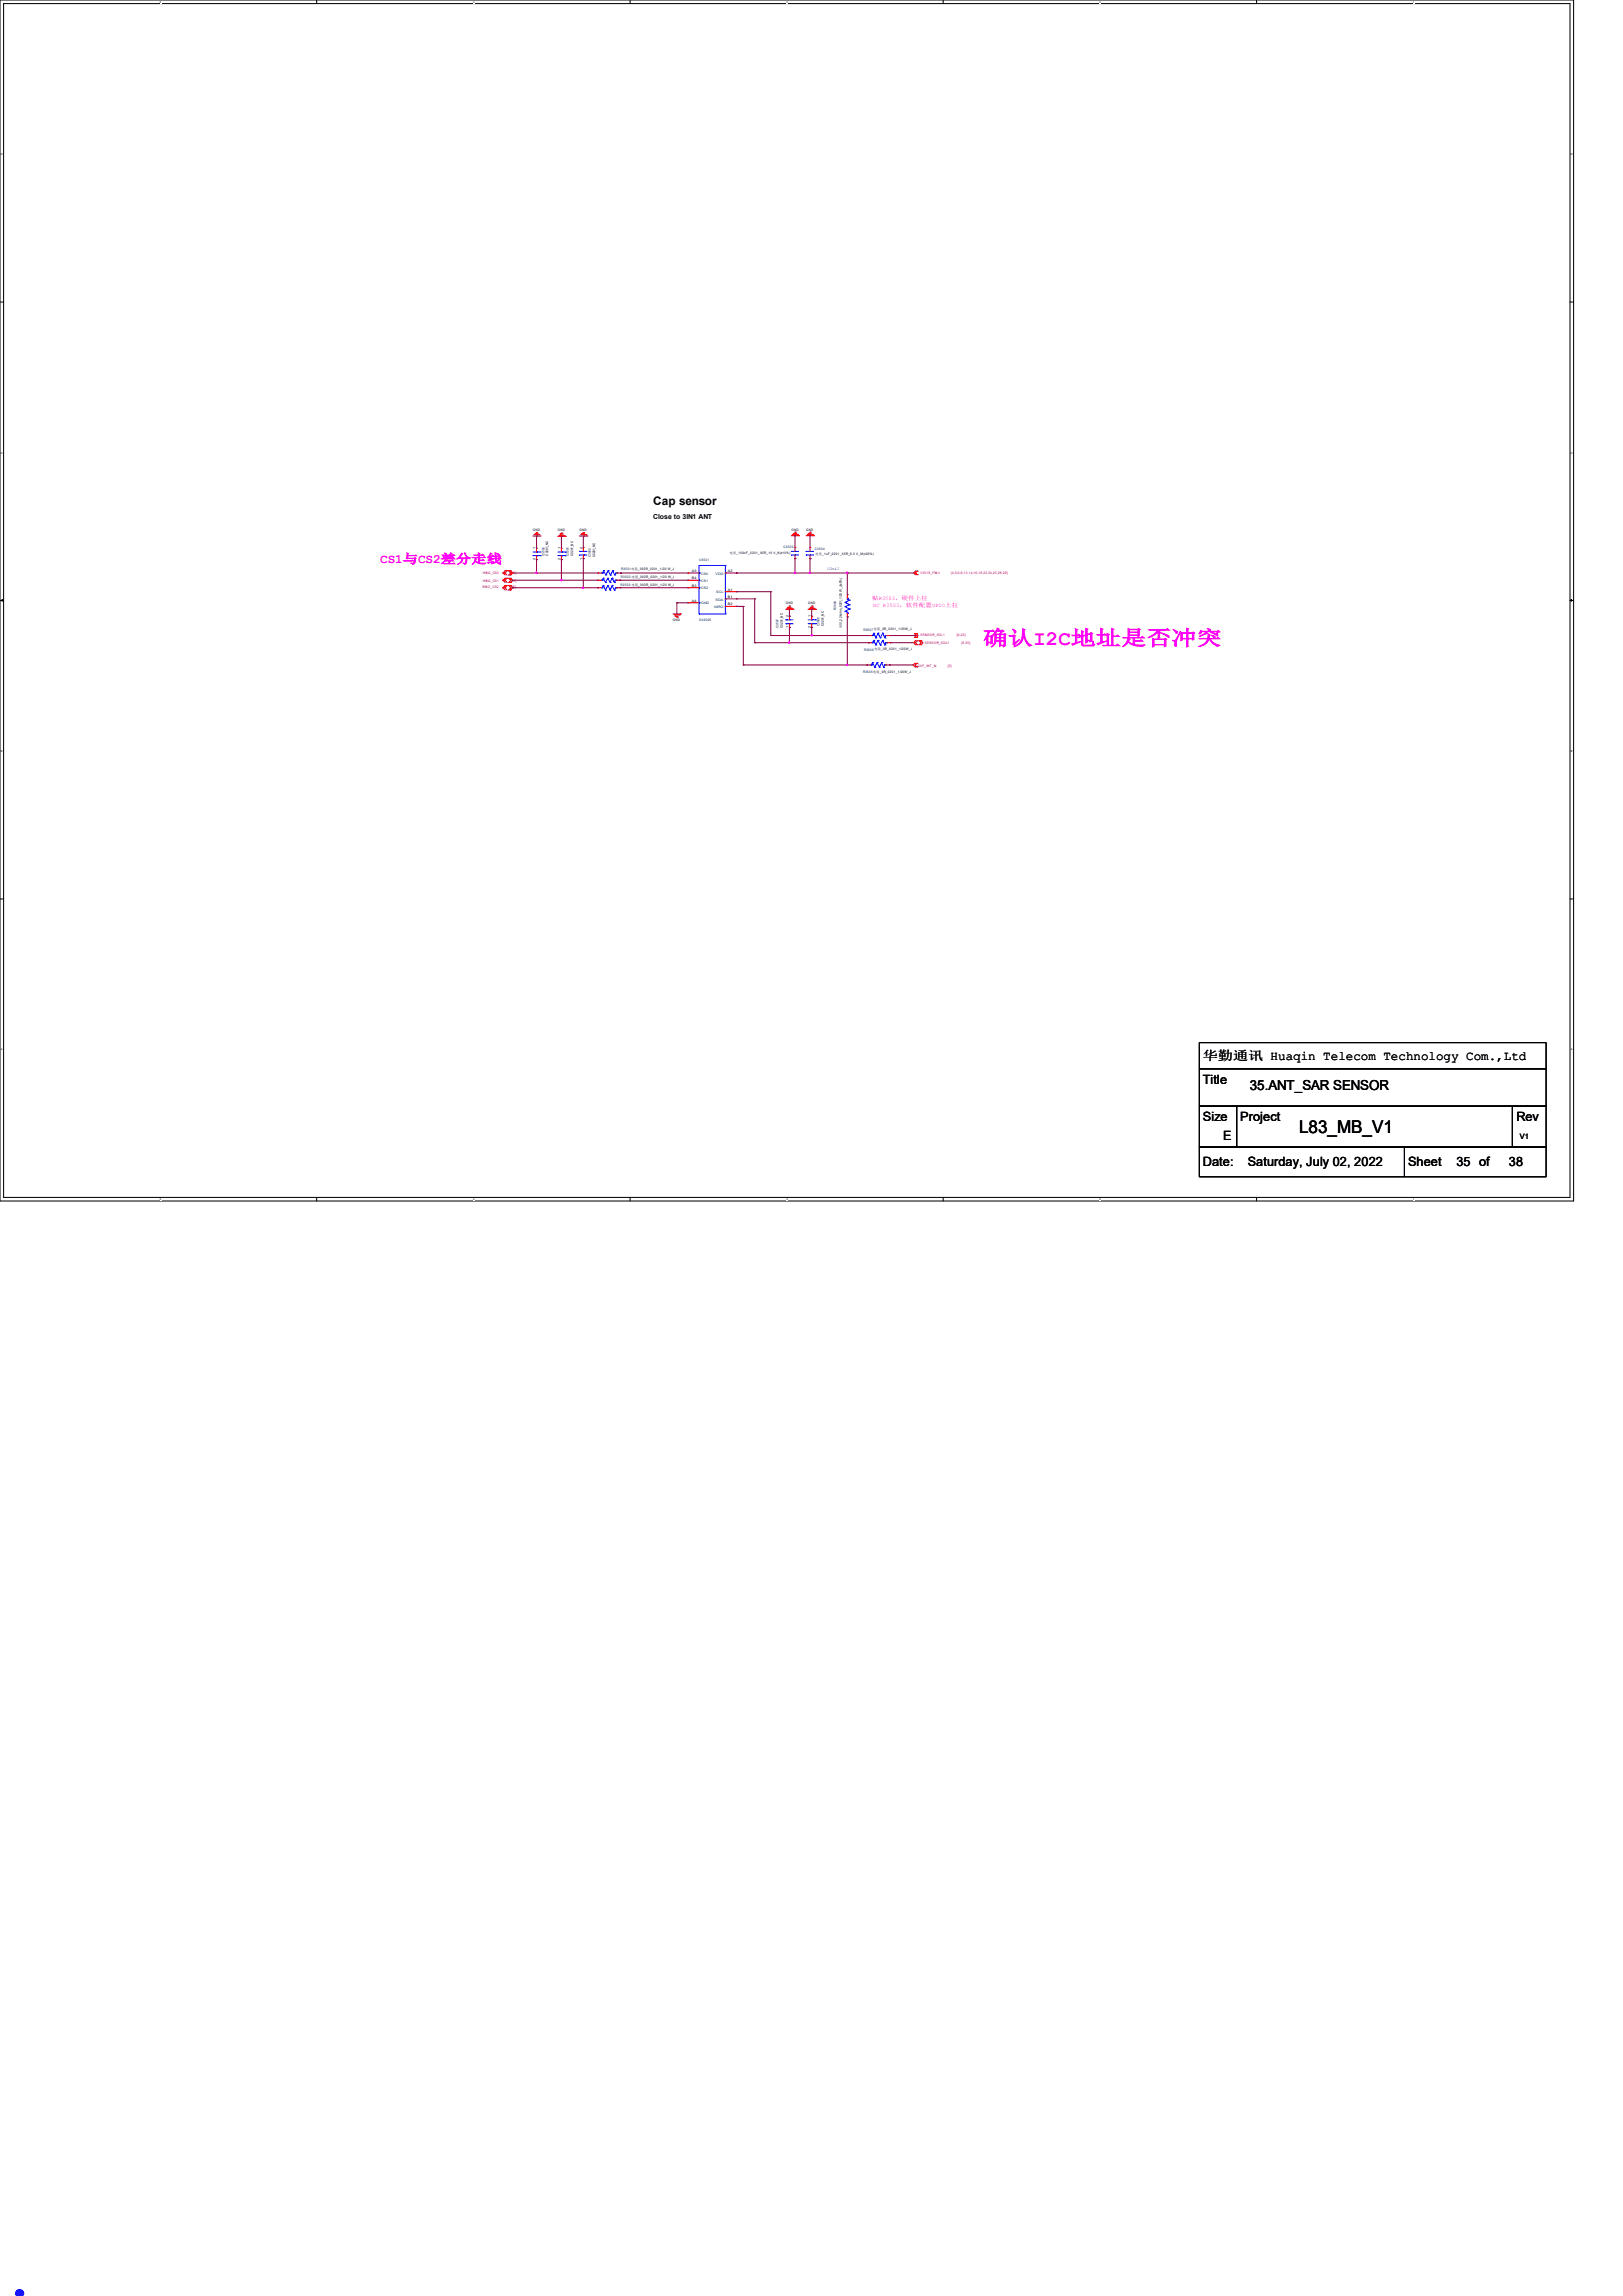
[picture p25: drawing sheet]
<svg xmlns="http://www.w3.org/2000/svg" width="210mm" height="297mm" viewBox="0 0 210 297" stroke-linecap="round" stroke-linejoin="round" font-family="sans-serif">
<defs><g id="words">
<text font-size="8.5" fill="#00f" x="0" y="297">.</text>
<text font-size="2.7" fill="#f0f" x="127.2" y="83.4">确认I2C地址是否冲突</text>
<text font-size="2.3" x="168.1" y="146.6">L83_MB_V1</text>
<text font-size="1.8" x="161.7" y="141.1">35.ANT_SAR SENSOR</text>
<text font-size="1.7" fill="#f0f" x="49.2" y="72.9">CS1与CS2差分走线</text>
<g font-size="1.7">
<text x="155.7" y="137.2">华勤通讯 Huaqin Telecom Technology Com.,Ltd</text>
<text x="155.7" y="140.2">Title</text>
<text x="155.7" y="145">Size</text>
<text x="158.3" y="147.4">E</text>
<text x="160.5" y="145">Project</text>
<text x="196.2" y="145">Rev</text>
<text x="155.7" y="150.8">Date:</text>
<text x="161.5" y="150.8">Saturday, July 02, 2022</text>
<text x="182.2" y="150.8">Sheet</text>
<text x="188.5" y="150.8">35 of</text>
<text x="195.2" y="150.8">38</text>
</g>
<text font-size="1.5" x="84.5" y="65.3">Cap sensor</text>
<text font-size="1" x="196.7" y="147.4">V1</text>
<text font-size=".9" x="84.5" y="67.1">Close to 3IN1 ANT</text>
<g font-size=".7" fill="#f0f">
<text x="112.9" y="77.6">贴R3503，硬件上拉</text>
<text x="113" y="78.5">NC R3503，软件配置GPIO上拉</text>
</g>
<text font-size=".6" fill="#00f" x="106.9" y="73.7">10mil</text>
<g font-size=".4">
<text x="69" y="68.7">GND</text>
<text x="69.3" y="71.1" transform="rotate(-90 69.3 71.1)">1</text>
<text x="71" y="71.9" transform="rotate(-90 71 71.9)">C0201_NC</text>
<text x="72.2" y="68.8">GND</text>
<text x="72.5" y="71.1" transform="rotate(-90 72.5 71.1)">1</text>
<text x="74.2" y="71.9" transform="rotate(-90 74.2 71.9)">C0201_NC</text>
<text x="75" y="68.7">GND</text>
<text x="75.4" y="71" transform="rotate(-90 75.4 71)">2</text>
<text x="94.4" y="71.6">电容_100nF_0201_X5R_10 V_K(±10%)</text>
<text x="102.4" y="68.7">GND</text>
<text x="104.3" y="68.7">GND</text>
<text x="105.5" y="71.8">电容_1uF_0201_X5R_6.3 V_M(±20%)</text>
<text x="69.3" y="72.5" transform="rotate(-90 69.3 72.5)">2</text>
<text x="72.5" y="72.5" transform="rotate(-90 72.5 72.5)">2</text>
<text x="75.4" y="72.4" transform="rotate(-90 75.4 72.4)">1</text>
<text x="77" y="72.1" transform="rotate(-90 77 72.1)">C0201_NC</text>
<text x="89.5" y="75.9">B3</text>
<text x="89.5" y="77.9">A4</text>
<text x="89.5" y="74">A3</text>
<text x="89.5" y="74.9">B4</text>
<text x="94.2" y="77.3">B1</text>
<text x="94.2" y="74">A2</text>
<text x="94.2" y="76.4">A1</text>
<text x="87.1" y="80.3">GND</text>
<text x="94.2" y="78.3">B2</text>
<text x="101.3" y="81.2" transform="rotate(-90 101.3 81.2)">C0201_NC</text>
<text x="101.7" y="78.2">GND</text>
<text x="102" y="81.3" transform="rotate(-90 102 81.3)">1</text>
<text x="102" y="79.8" transform="rotate(-90 102 79.8)">2</text>
<text x="104.6" y="78.2">GND</text>
<text x="104.9" y="81.3" transform="rotate(-90 104.9 81.3)">2</text>
<text x="104.9" y="79.8" transform="rotate(-90 104.9 79.8)">1</text>
<text x="106.6" y="81" transform="rotate(-90 106.6 81)">C0201_NC</text>
<text x="108.9" y="81.2" transform="rotate(-90 108.9 81.2)">电阻_2.2kohm_0201_1/20 W_J(±5%)</text>
</g>
<g font-size=".4" fill="#000080">
<text x="70.4" y="71.9" transform="rotate(-90 70.4 71.9)">C3502</text>
<text x="73.6" y="71.9" transform="rotate(-90 73.6 71.9)">C3501</text>
<text x="101.4" y="71">C3503</text>
<text x="105.5" y="71.1">C3504</text>
<text x="76.5" y="72.1" transform="rotate(-90 76.5 72.1)">C3505</text>
<text x="80.3" y="75.8">R3503 电阻_392R_0201_1/20 W_J</text>
<text x="80.4" y="74.8">R3502 电阻_392R_0201_1/20 W_J</text>
<text x="80.4" y="73.7">R3501电阻_392R_0201_1/20 W_J</text>
<text x="90.5" y="72.6">U3501</text>
<text x="90.5" y="80.3">SX9325</text>
<text x="100.8" y="81.2" transform="rotate(-90 100.8 81.2)">C3507</text>
<text x="106" y="81" transform="rotate(-90 106 81)">C3506</text>
<text x="108.2" y="78.9" transform="rotate(-90 108.2 78.9)">R3504</text>
<text x="111.7" y="81.6">R3507 电阻_0R_0201_1/20W_J</text>
<text x="111.7" y="87">R3505电阻_0R_0201_1/20W_J</text>
<text x="111.8" y="84.2">R3506 电阻_0R_0201_1/20W_J</text>
</g>
<g font-size=".4" fill="#f00">
<text x="62.4" y="76.1">WBG_CS2</text>
<text x="62.5" y="74.3">WBG_CS0</text>
<text x="62.5" y="75.2">WBG_CS1</text>
<text x="66" y="76.1">[36]</text>
<text x="66.1" y="74.3">[36]</text>
<text x="66.1" y="75.2">[36]</text>
<text x="119.1" y="74.3">VIO18_PMU</text>
<text x="123.1" y="74.3">[4,5,6,8,10,14,16,18,22,24,25,26,29]</text>
<text x="119.1" y="82.3">SENSOR_SCL1</text>
<text x="119.7" y="83.4">SENSOR_SDA1</text>
<text x="123.8" y="82.3">[6,25]</text>
<text x="124.4" y="83.4">[6,25]</text>
<text x="118.8" y="86.2">CAP_INT_N</text>
<text x="122.6" y="86.2">[5]</text>
</g>
<g font-size=".4" fill="#004080">
<text x="90.7" y="76.2">CS2</text>
<text x="90.7" y="74.3">CS0</text>
<text x="90.7" y="75.3">CS1</text>
<text x="92.6" y="77.7">SDA</text>
<text x="92.6" y="74.3">VDD</text>
<text x="92.7" y="76.8">SCL</text>
<text x="90.7" y="78.2">GND</text>
<text x="92.4" y="78.7">NIRQ</text>
</g>
<g font-size=".3">
<text x="20.7" y=".4">5</text>
<text x="61.2" y=".4">4</text>
<text x="101.8" y=".4">3</text>
<text x="142.3" y=".4">2</text>
<text x="182.8" y=".4">1</text>
<text x=".1" y="20.1">D</text>
<text x="203.3" y="20.1">D</text>
<text x=".1" y="58.7">C</text>
<text x="203.3" y="58.7">C</text>
<text x=".1" y="97.3">B</text>
<text x="203.3" y="97.3">B</text>
<text x=".1" y="135.9">A</text>
<text x="203.3" y="135.9">A</text>
<text x="20.7" y="155.3">5</text>
<text x="61.2" y="155.3">4</text>
<text x="101.8" y="155.3">3</text>
<text x="142.3" y="155.3">2</text>
<text x="182.8" y="155.3">1</text>
</g>
</g></defs>
<path d="M0 0h203.6v155.4h-203.6zM.5 .5h202.7v154.4h-202.7z" fill="none" stroke="#000" stroke-width=".13"/>
<g fill="#fff">
<path d="M20.7 .1h.2v.4h-.2z"/>
<path d="M20.7 155h.2v.4h-.2z"/>
</g>
<path d="M41 0v.5M41 154.9v.5" fill="none" stroke="#000" stroke-width=".13"/>
<g fill="#fff">
<path d="M61.2 .1h.2v.4h-.2z"/>
<path d="M61.2 155h.2v.4h-.2z"/>
</g>
<path d="M81.5 0v.5M81.5 154.9v.5" fill="none" stroke="#000" stroke-width=".13"/>
<g fill="#fff">
<path d="M101.8 .1h.1v.4h-.1z"/>
<path d="M101.8 155h.1v.4h-.1z"/>
</g>
<path d="M122 0v.5M122 154.9v.5" fill="none" stroke="#000" stroke-width=".13"/>
<g fill="#fff">
<path d="M142.3 .1h.2v.4h-.2z"/>
<path d="M142.3 155h.2v.4h-.2z"/>
</g>
<path d="M162.6 0v.5M162.6 154.9v.5" fill="none" stroke="#000" stroke-width=".13"/>
<g fill="#fff">
<path d="M182.8 .1h.2v.4h-.2z"/>
<path d="M182.8 155h.2v.4h-.2z"/>
<path d="M.1 19.8h.2v.4h-.2z"/>
<path d="M203.3 19.8h.2v.4h-.2z"/>
<path d="M.1 58.4h.2v.4h-.2z"/>
<path d="M203.3 58.4h.2v.4h-.2z"/>
</g>
<path d="M0 39.1h.5M203.2 39.1h.4" fill="none" stroke="#000" stroke-width=".13"/>
<g fill="#fff">
<path d="M.1 97h.2v.4h-.2z"/>
<path d="M203.3 97h.2v.4h-.2z"/>
</g>
<path d="M0 77.7h.5M203.2 77.7h.4" fill="none" stroke="#000" stroke-width=".13"/>
<path d="M.3 77.6l.2 .1-.2 .1zM203.2 77.7l.2-.1v.2z" fill="#000" stroke="#000" stroke-width=".13"/>
<g fill="#fff">
<path d="M.1 135.6h.2v.4h-.2z"/>
<path d="M203.3 135.6h.2v.4h-.2z"/>
</g>
<path d="M0 116.3h.5M203.2 116.3h.4M155.2 138.3h44.9v4.8h-44.9zM155.2 134.9h44.9v3.4h-44.9zM155.2 143.1h4.8v5.3h-4.8zM155.2 148.4h26.5v3.8h-26.5zM160 143.1h35.7v5.3h-35.7zM181.7 148.4h18.4v3.8h-18.4zM195.7 143.1h4.4v5.3h-4.4z" fill="none" stroke="#000" stroke-width=".13"/>
<g fill="none" stroke="#f00" stroke-width=".13">
<path d="M65.1 74.1h.1M65.1 75.1h.1M65.1 76h.1M65.1 74.1l.3 .3M65.1 75.1l.3 .3M65.1 76l.3 .3M65.3 74.1h.1M65.3 75.1h.1M65.3 76h.1M65.3 74.1l.3 .3M65.3 75.1l.3 .3M65.3 76l.3 .3"/>
<path d="M65.4 73.8h.1M65.4 74.8h.1M65.4 75.7h.1M65.4 73.8l-.3 .3M65.4 74.8l-.3 .3M65.4 75.7l-.3 .3M65.6 73.8h.1M65.6 74.8h.1M65.6 75.7h.1M65.6 73.8l-.3 .3M65.6 74.8l-.3 .3M65.6 75.7l-.3 .3"/>
<path d="M65.8 74.4h.1M65.8 73.8h.1M65.8 75.4h.1M65.8 74.8h.1M65.8 76.3h.1M65.8 75.7h.1M65.8 73.8l.3 .3-.3 .3M65.8 74.8l.3 .3-.3 .3M65.8 75.7l.3 .3-.3 .3M66 74.4h.1M66 73.8h.1M66 75.4h.1"/>
<path d="M66 74.8h.1M66 76.3h.1M66 75.7h.1M66 73.8l.3 .3-.3 .3M66 74.8l.3 .3-.3 .3M66 75.7l.3 .3-.3 .3M69 69.3h.9M69.1 69.2h.7M69.3 69h.1M69.3 69h.3M69.4 68.9h.1M69.4 70.9h.1"/>
<path d="M69.4 72.4h.1M69.4 70.9v.5M69.4 71.9v.5M69.5 68.9h.1M69.8 69.2h.1M69.9 69.3h.1M72.2 69.4h1M72.3 69.3h.7M72.5 69.1h.1M72.5 69.1h.4M72.6 69h.1M72.6 70.9h.1"/>
<path d="M72.6 72.4h.1M72.6 70.9v.5M72.6 71.9v.5M72.7 69h.1M73 69.3h.1M73.2 69.4h.1M75 69.3h.9M75.1 69.2h.7M75.3 69h.1M75.3 69h.3M75.4 68.9h.1M75.5 72.3h.1"/>
<path d="M75.5 70.8h.1M75.5 70.8v.5M75.5 71.8v.5M75.5 68.9h.1M75.8 69.2h.1M75.9 69.3h.1M77.3 76h.1M77.3 75.1h.1M77.3 76h.5M77.3 75.1h.5M77.4 74.1h.1M77.4 74.1h.5"/>
<path d="M79.8 76h.4M79.8 75.1h.4M79.8 74.1h.5M80.2 76h.1M80.2 75.1h.1M80.3 74.1h.1M87.1 79.4h1M87.2 79.5h.7M87.4 79.7h.1M87.4 79.7h.4M87.5 79.8h.1M87.6 79.8h.1"/>
<path d="M87.9 79.5h.1M88.1 79.4h.1M89 76h.1M89 78h.1M89 74.1h.1M89 75.1h.1M89 76h1.5M89 78h1.5M89 74.1h1.5M89 75.1h1.5M93.9 78.4h1.4M93.9 77.5h1.4"/>
<path d="M93.9 74.1h1.4M93.9 76.5h1.4M95.3 78.4h.1M95.3 77.5h.1M95.3 74.1h.1M95.3 76.5h.1M101.7 78.8h.9M101.8 78.7h.7M101.9 78.6h.1M101.9 78.6h.5M102.1 78.4h.1M102.2 79.7h.1"/>
<path d="M102.2 79.7v.5M102.2 78.4h.1M102.4 69.3h.9M102.5 78.7h.1M102.5 69.1h.7M102.6 78.8h.1M102.7 69h.1M102.7 69h.4M102.8 68.8h.1M102.9 70.8h.1M102.9 72.3h.1M102.9 70.8v.5"/>
<path d="M102.9 71.8v.5M102.9 68.8h.1M103.2 69.1h.1M103.3 69.3h.1M104.3 69.3h1M104.5 69.1h.7M104.6 78.8h.9M104.6 69h.1M104.6 69h.4M104.7 78.7h.7M104.8 68.8h.1M104.8 70.8h.1"/>
<path d="M104.8 72.3h.1M104.8 70.8v.5M104.8 71.8v.5M104.9 68.8h.1M104.9 78.6h.1M104.9 78.6h.3M105 78.4h.1M105 79.7h.1M105 79.7v.5M105.1 78.4h.1M105.2 69.1h.1M105.3 69.3h.1"/>
<path d="M105.4 78.7h.1M105.5 78.8h.1M109.6 79.8h.1M109.6 76.9h.1M109.6 76.9v.5M109.6 79.3v.5M118.4 74.3h.1M118.4 73.9h.1M118.4 73.9l-.2 .2 .2 .2M118.7 73.9h.1M118.7 74.3h.1M118.7 73.9l-.3 .2 .3 .2"/>
<path d="M102.2 81.2h.1M102.2 80.7v.5M105 81.2h.1M105 80.7v.5M112.2 86h.1M112.2 86h.5M112.4 82.2h.1M112.4 83.1h.1M112.4 82.2h.4M112.4 83.1h.4M114.6 86h.5M114.8 82.2h.4"/>
<path d="M114.8 83.1h.4M115.1 86h.1M115.2 82.2h.1M115.2 83.1h.1M118.3 82h.1M118.3 82.5h.1M118.3 82l.3 .2-.3 .3M118.4 85.8h.1M118.4 86.3h.1M118.4 85.8l-.2 .2 .2 .3M118.4 82.9h.1M118.4 83.4h.1"/>
<path d="M118.4 82.9l-.2 .2 .2 .3M118.6 82h.1M118.6 82.5h.1M118.6 82l.2 .2-.2 .3M118.7 86.3h.1M118.7 85.8h.1M118.7 85.8l-.3 .2 .3 .3M118.7 82.9h.1M118.7 83.4h.1M118.7 82.9l-.3 .2 .3 .3M119 82.9h.1M119 83.4h.1"/>
<path d="M119 82.9l.2 .2-.2 .3M119.2 83.4h.1M119.2 82.9h.1M119.2 82.9l.2 .2-.2 .3"/>
</g>
<g fill="none" stroke="#00f" stroke-width=".13">
<path d="M69 71.4h.9M69 71.9h.9M69.4 71.4h.1M69.4 71.9h.1M69.9 71.4h.1M69.9 71.9h.1M72.2 71.4h1M72.2 71.9h1M72.6 71.4h.1M72.6 71.9h.1M73.2 71.4h.1M73.2 71.9h.1"/>
<path d="M75 71.8h.1M75 71.3h.1M75 71.3h.9M75 71.8h.9M75.5 71.8h.1M75.5 71.3h.1M77.8 76h.1M77.8 75.1h.1M77.9 74.1h.1M77.9 76h.1M77.9 75.1h.1M78 74.1h.1"/>
<path d="M78.1 75.7h.1M78.1 74.8h.1M78.1 75.7l.3 .6M78.1 75.7l-.2 .3M78.1 74.8l.3 .6M78.1 74.8l-.2 .3M78.1 73.8h.1M78.1 73.8l.3 .6M78.1 73.8l-.1 .3M78.4 76.3h.1M78.4 75.4h.1M78.4 74.4h.1"/>
<path d="M78.7 75.7h.1M78.7 74.8h.1M78.7 75.7l.3 .6M78.7 75.7l-.3 .6M78.7 74.8l.3 .6M78.7 74.8l-.3 .6M78.7 73.8h.1M78.7 73.8l.3 .6M78.7 73.8l-.3 .6M79 76.3h.1M79 75.4h.1M79 74.4h.1"/>
<path d="M79.2 75.7h.1M79.2 74.8h.1M79.2 75.7l.3 .6M79.2 75.7l-.2 .6M79.2 74.8l.3 .6M79.2 74.8l-.2 .6M79.3 73.8h.1M79.3 73.8l.2 .6M79.3 73.8l-.3 .6M79.5 76.3h.1M79.5 75.4h.1M79.5 74.4h.1"/>
<path d="M79.6 76h.1M79.6 75.1h.1M79.6 76h.2M79.6 76l-.1 .3M79.6 75.1h.2M79.6 75.1l-.1 .3M79.7 74.1h.1M79.7 74.1l-.2 .3M79.8 76h.1M79.8 75.1h.1M79.8 74.1h.1M90.5 75.1h.1"/>
<path d="M90.5 76h.1M90.5 78h.1M90.5 74.1h.1M90.5 73.2h.1M90.5 79.4h.1M90.5 73.2v6.2M90.5 73.2h3.4M90.5 79.4h3.4M93.9 78.4h.1M93.9 77.5h.1M93.9 74.1h.1M93.9 76.5h.1"/>
<path d="M93.9 73.2h.1M93.9 79.4h.1M93.9 73.2v6.2M102.4 71.3h.1M102.4 71.8h.1M102.4 71.3h.9M102.4 71.8h.9M102.9 71.3h.1M102.9 71.8h.1M104.3 71.3h.1M104.3 71.8h.1M104.3 71.3h1"/>
<path d="M104.3 71.8h1M104.8 71.3h.1M104.8 71.8h.1M109.3 77.9h.1M109.3 78.5h.1M109.3 79.1h.1M109.3 77.9l.6 .3M109.3 78.5l.6 .3M109.3 79.1l.3 .1M109.6 77.4h.1M109.6 79.3h.1M109.6 77.6h.1"/>
<path d="M109.6 79.2h.1M109.6 77.4v.2M109.6 79.2v.1M109.6 77.6h.3M109.9 77.6h.1M109.9 78.2h.1M109.9 78.8h.1M109.9 77.6l-.6 .3M109.9 78.2l-.6 .3M109.9 78.8l-.6 .3M101.7 80.7h.1M101.7 80.2h.1"/>
<path d="M101.7 80.2h.9M101.7 80.7h.9M102.2 80.7h.1M102.2 80.2h.1M104.6 80.2h.9M104.6 80.7h.9M105 80.2h.1M105 80.7h.1M105.5 80.2h.1M105.5 80.7h.1M112.7 86h.1M112.8 86h.1"/>
<path d="M112.8 82.2h.1M112.8 83.1h.1M112.9 82.2h.1M112.9 83.1h.1M112.9 85.7h.1M112.9 85.7l.3 .6M112.9 85.7l-.1 .3M113.1 81.9h.1M113.1 82.8h.1M113.1 81.9l.2 .6M113.1 81.9l-.2 .3M113.1 82.8l.2 .6"/>
<path d="M113.1 82.8l-.2 .3M113.2 86.3h.1M113.3 82.5h.1M113.3 83.4h.1M113.5 85.7h.1M113.5 85.7l.3 .6M113.5 85.7l-.3 .6M113.6 81.9h.1M113.6 82.8h.1M113.6 81.9l.3 .6M113.6 81.9l-.3 .6M113.6 82.8l.3 .6"/>
<path d="M113.6 82.8l-.3 .6M113.8 86.3h.1M113.9 82.5h.1M113.9 83.4h.1M114.1 85.7h.1M114.1 85.7l.2 .6M114.1 85.7l-.3 .6M114.2 81.9h.1M114.2 82.8h.1M114.2 81.9l.3 .6M114.2 81.9l-.3 .6M114.2 82.8l.3 .6"/>
<path d="M114.2 82.8l-.3 .6M114.3 86.3h.1M114.5 86h.1M114.5 86l-.2 .3M114.5 82.5h.1M114.5 83.4h.1M114.6 82.2h.1M114.6 83.1h.1M114.6 86h.1M114.6 82.2h.2M114.6 82.2l-.1 .3M114.6 83.1h.2"/>
<path d="M114.6 83.1l-.1 .3M114.8 82.2h.1M114.8 83.1h.1"/>
</g>
<g fill="none" stroke="#800040" stroke-width=".13">
<path d="M66.3 76h.1M66.3 74.1h11.1M66.3 75.1h11M66.3 76h11M69.4 69.3h.1M69.4 72.4h.1M69.4 74.1h.1M69.4 69.3v1.6M69.4 72.4v1.7M72.6 69.4h.1M72.6 72.4h.1M72.6 75.1h.1"/>
<path d="M72.6 69.4v1.5M72.6 72.4v2.7M75.5 69.3h.1M75.5 72.3h.1M75.5 69.3v1.5M75.5 72.3v3.7M77.3 76h.1M80.2 75.1h.1M80.2 76h.1M80.2 75.1h8.8M80.2 76h8.8M80.3 74.1h.1"/>
<path d="M80.3 74.1h8.7M87.6 78h.1M87.6 78h1.4M87.6 78v1.4M95.3 74.1h.1M95.3 76.5h.1M95.3 78.4h.1M95.3 74.1h22.9M95.3 76.5h4.4M95.3 77.5h2.4M95.3 78.4h.9M96.2 78.4h.1"/>
<path d="M96.2 78.4v7.6M97.7 77.5h.1M97.7 77.5v5.6M99.7 76.5h.1M99.7 76.5v5.7h12.7M102.2 79.7h.1M102.2 78.8v.9M102.9 69.3h.1M102.9 72.3h.1M102.9 74.1h.1M102.9 69.3v1.5M102.9 72.3v1.8"/>
<path d="M104.8 69.3h.1M104.8 72.3h.1M104.8 74.1h.1M104.8 69.3v1.5M104.8 72.3v1.8M105 78.8h.1M105 78.8v.9M109.6 74.1h.1M109.6 79.8h.1M109.6 74.1v2.8M109.6 79.8v6.2M96.2 86h.1"/>
<path d="M96.2 86h16M97.7 83.1h.1M97.7 83.1h14.7M102.2 81.2h.1M102.2 83.1h.1M102.2 81.2v1.9M105 81.2h.1M105 82.2h.1M105 81.2v1M112.2 86h.1M112.4 82.2h.1M112.4 83.1h.1"/>
<path d="M115.1 86h.1M115.1 86h3.1M115.2 82.2h3.1M115.2 83.1h2.8M118 83.1h.1M118.3 82.2h.1"/>
</g>
<g fill="#f0f" stroke="#f0f" stroke-width=".13">
<path d="M69.4 74h.1l-.1 .2z" fill-rule="evenodd"/>
<path d="M102.8 74h.1l-.1 .2z" fill-rule="evenodd"/>
<path d="M104.7 74l.2 .1h-.1z" fill-rule="evenodd"/>
<path d="M109.5 74l.2 .1h-.1z" fill-rule="evenodd"/>
<path d="M72.6 75l.1 .1h-.1z" fill-rule="evenodd"/>
<path d="M75.4 76h.1l-.1 .1z" fill-rule="evenodd"/>
<path d="M105 82.1l.1 .1-.1 .1z" fill-rule="evenodd"/>
<path d="M102.1 83.1h.1l-.1 .1z" fill-rule="evenodd"/>
<path d="M109.5 86h.2l-.1 .1z" fill-rule="evenodd"/>
<path d="M69.4 74h.1l-.1 .2z" fill-rule="evenodd"/>
<path d="M102.8 74h.1l-.1 .2z" fill-rule="evenodd"/>
<path d="M104.7 74l.2 .1h-.1z" fill-rule="evenodd"/>
<path d="M109.5 74l.2 .1h-.1z" fill-rule="evenodd"/>
<path d="M72.6 75l.1 .1h-.1z" fill-rule="evenodd"/>
<path d="M75.4 76h.1l-.1 .1z" fill-rule="evenodd"/>
<path d="M105 82.1l.1 .1-.1 .1z" fill-rule="evenodd"/>
<path d="M102.1 83.1h.1l-.1 .1z" fill-rule="evenodd"/>
<path d="M109.5 86h.2l-.1 .1z" fill-rule="evenodd"/>
</g>
<use href="#words"/>
</svg>
